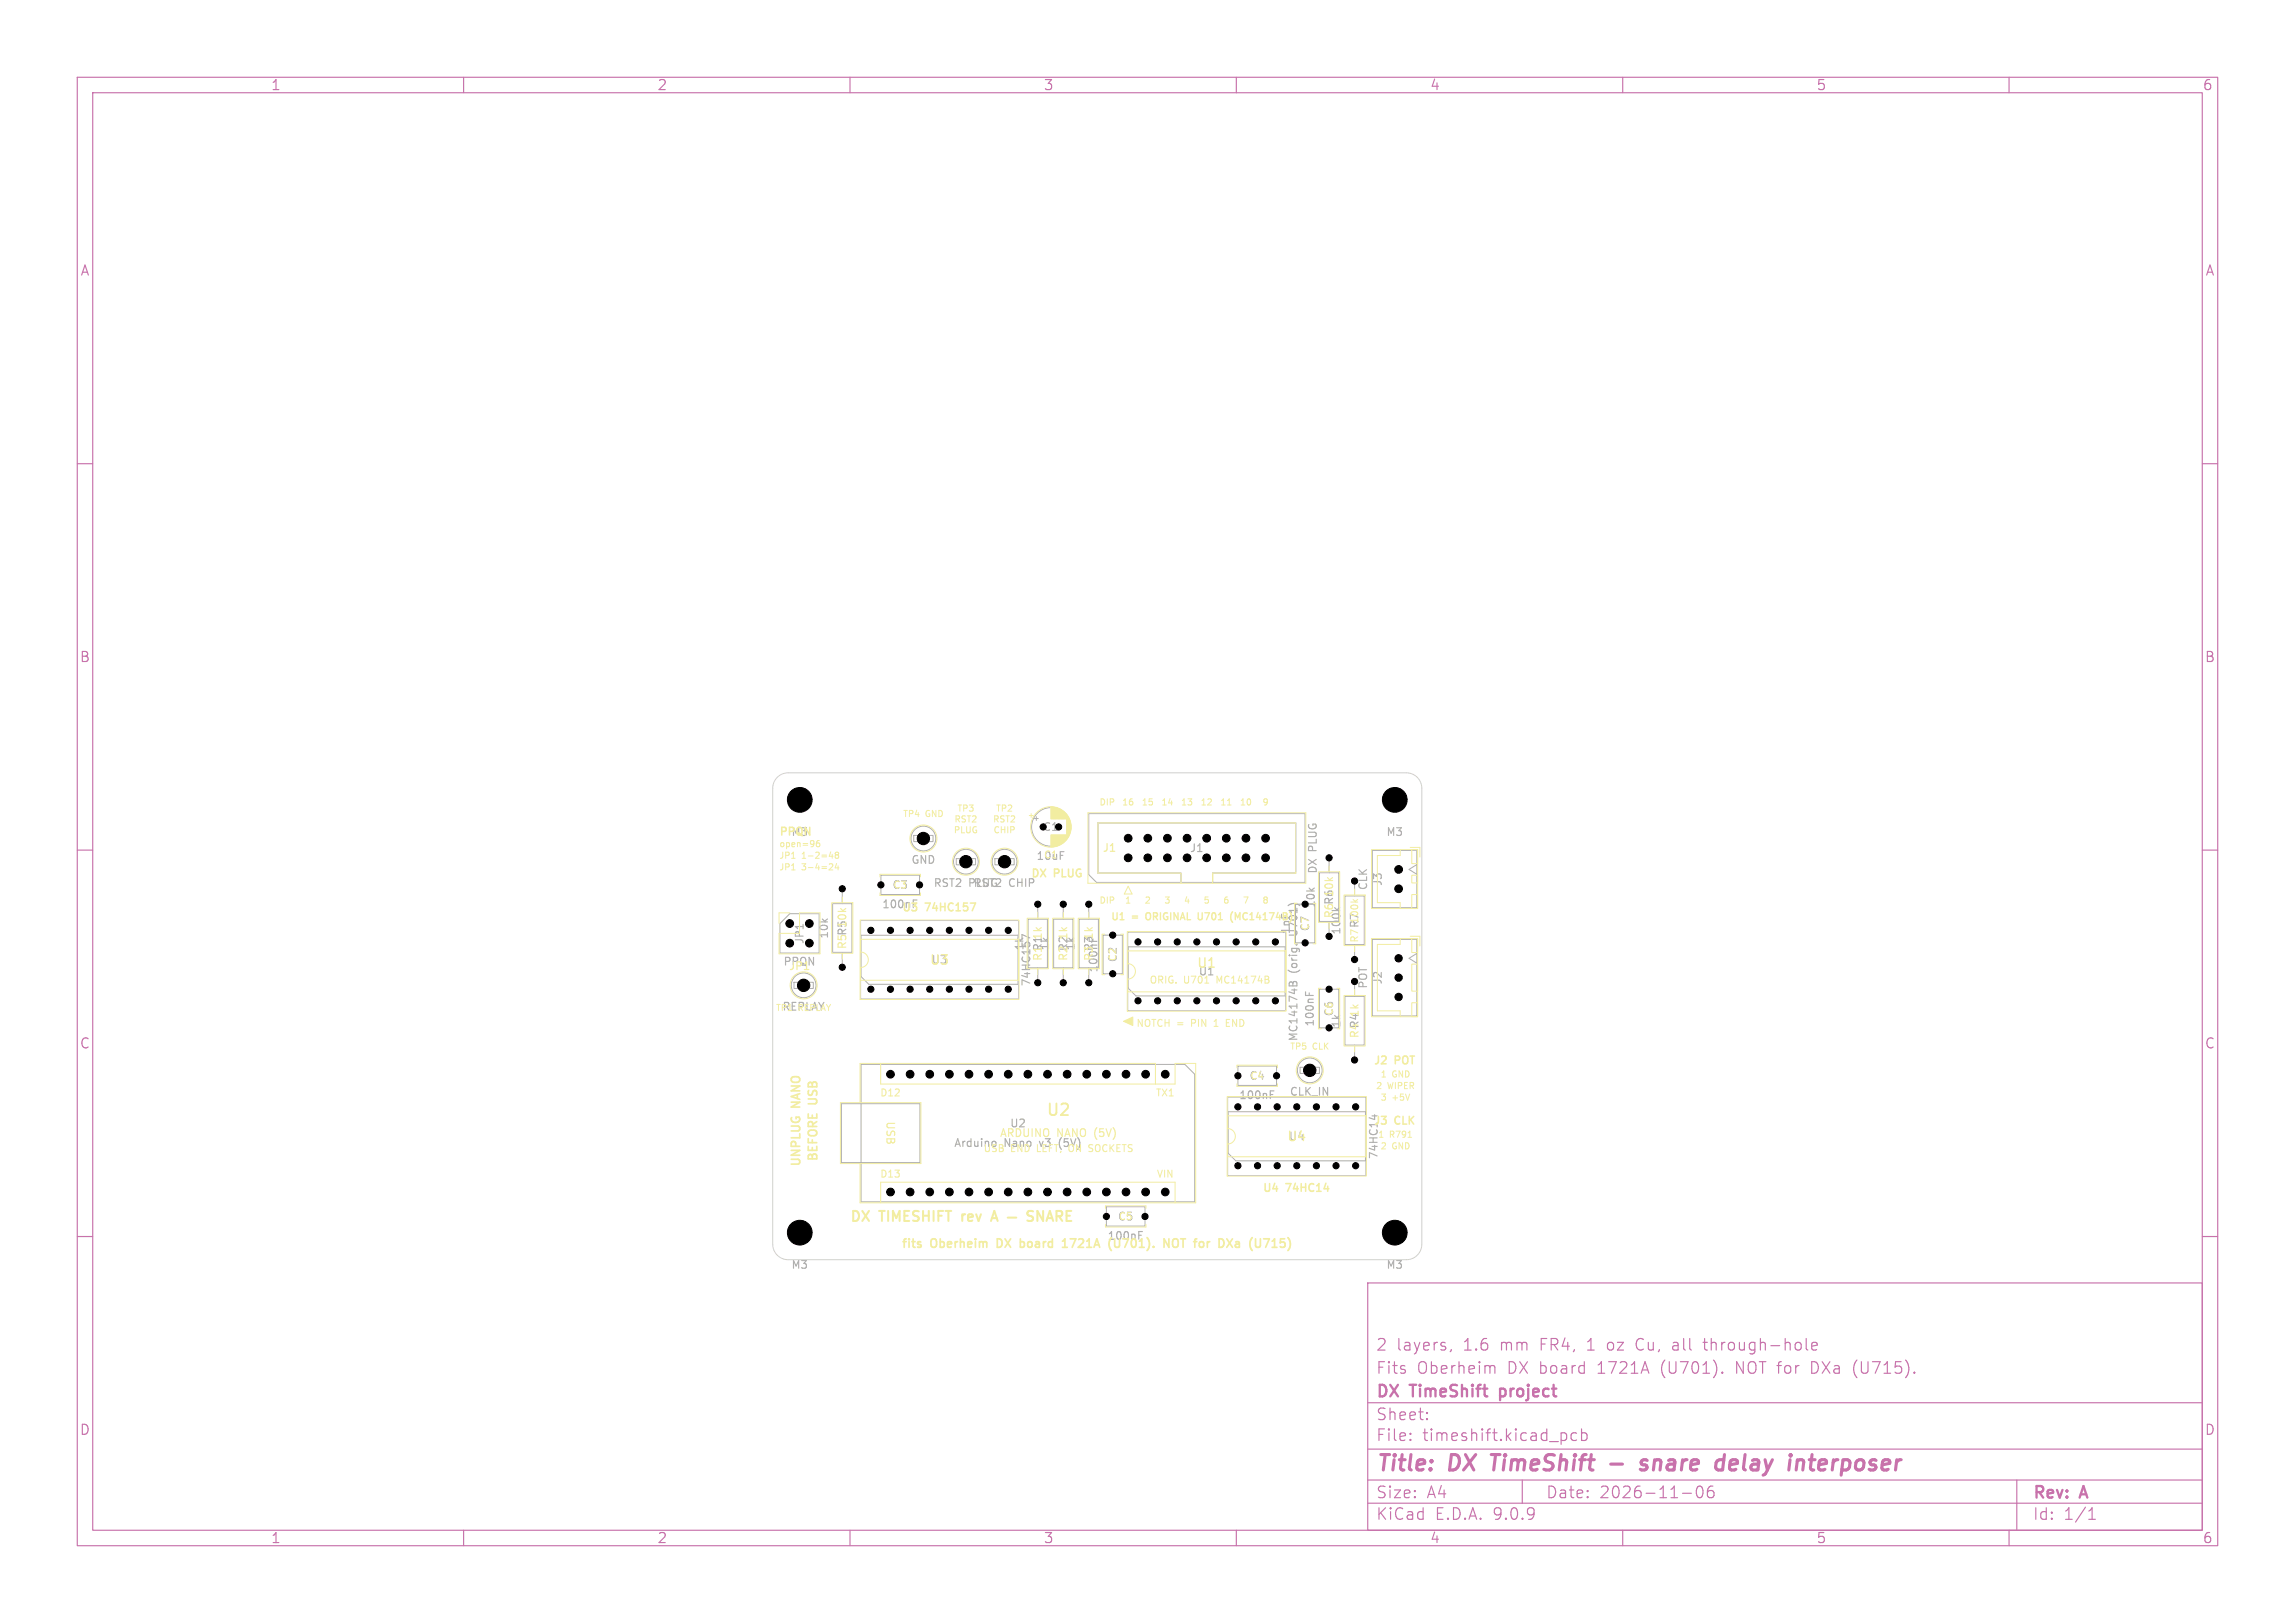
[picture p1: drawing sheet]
<svg xmlns="http://www.w3.org/2000/svg" width="297mm" height="210mm" viewBox="0 0 297 210" stroke-linecap="round" stroke-linejoin="round" font-family="sans-serif">
<defs><g id="words">
<g font-size="2.8" fill="#c872ab">
<text x="178" y="190.9">Title:</text>
<text x="187.7" y="190.9">DX</text>
<text x="193.9" y="190.9">TimeShift</text>
<text x="214.8" y="190.9">snare</text>
<text x="225.3" y="190.9">delay</text>
<text x="235.6" y="190.9">interposer</text>
</g>
<text font-size="2.1" fill="#f2eda1" x="135.3" y="144.7">U2</text>
<g font-size="2.1" fill="#c872ab">
<text x="178" y="178">Fits</text>
<text x="178" y="175">2</text>
<text x="180.7" y="175">layers,</text>
<text x="183.4" y="178">Oberheim</text>
<text x="189.4" y="175">1.6</text>
<text x="194.3" y="175">mm</text>
<text x="195.2" y="178">DX board</text>
<text x="199.6" y="175">FR4,</text>
<text x="205.8" y="175">1</text>
<text x="207" y="178">1721A</text>
<text x="208.5" y="175">oz</text>
<text x="212.4" y="175">Cu,</text>
<text x="215.3" y="178">(U701).</text>
<text x="217.3" y="175">all</text>
<text x="221.5" y="175">through-hole</text>
<text x="225.2" y="178">NOT for</text>
<text x="235.2" y="178">DXa</text>
<text x="240.8" y="178">(U715).</text>
<text x="178" y="184">Sheet:</text>
<text x="178" y="181.2">DX</text>
<text x="182.7" y="181.2">TimeShift</text>
<text x="194.8" y="181.2">project</text>
<text x="178" y="186.7">File:</text>
<text x="184.1" y="186.7">timeshift.kicad_pcb</text>
<text x="178" y="196.9">KiCad</text>
<text x="178" y="194.1">Size:</text>
<text x="184.7" y="194.1">A4</text>
<text x="185.7" y="196.9">E.D.A.</text>
<text x="193.3" y="196.9">9.0.9</text>
<text x="200" y="194.1">Date:</text>
<text x="207" y="194.1">2026-11-06</text>
<text x="263" y="194.3">Rev:</text>
<text x="263" y="196.9">Id:</text>
<text x="267.1" y="196.9">1/1</text>
<text x="269.4" y="194.3">A</text>
</g>
<g font-size="1.8" fill="#c872ab">
<text x="35" y="11.9">1</text>
<text x="85" y="11.9">2</text>
<text x="135" y="11.9">3</text>
<text x="185" y="11.9">4</text>
<text x="235" y="11.9">5</text>
<text x="285" y="11.9">6</text>
<text x="10.3" y="35.9">A</text>
<text x="285.4" y="35.9">A</text>
<text x="10.3" y="85.9">B</text>
<text x="285.3" y="85.9">B</text>
<text x="10.3" y="135.9">C</text>
<text x="285.3" y="135.9">C</text>
<text x="10.3" y="185.9">D</text>
<text x="285.3" y="185.9">D</text>
<text x="35" y="199.9">1</text>
<text x="85" y="199.9">2</text>
<text x="135" y="199.9">3</text>
<text x="185" y="199.9">4</text>
<text x="235" y="199.9">5</text>
<text x="285" y="199.9">6</text>
</g>
<g font-size="1.8" fill="#f2eda1">
<text x="109.8" y="158.4">DX</text>
<text x="113.9" y="158.4">TIMESHIFT</text>
<text x="125" y="158.4">rev</text>
</g>
<g font-size="1.7" fill="#f2eda1">
<text x="120.2" y="125.1">U3</text>
<text x="154.8" y="125.5">U1</text>
<text x="166.5" y="147.9">U4</text>
</g>
<g font-size="1.5" fill="#f2eda1">
<text x="103.9" y="143.3" transform="rotate(-90 103.9 143.3)">NANO</text>
<text x="106.1" y="142.9" transform="rotate(-90 106.1 142.9)">USB</text>
<text x="103.9" y="151.1" transform="rotate(-90 103.9 151.1)">UNPLUG</text>
<text x="106.1" y="150.4" transform="rotate(-90 106.1 150.4)">BEFORE</text>
<text x="116.5" y="161.8">fits</text>
<text x="120.5" y="161.8">Oberheim</text>
<text x="129.5" y="161.8">DX</text>
<text x="132.9" y="161.8">board</text>
<text x="138.8" y="161.8">1721A</text>
<text x="145.2" y="161.8">(U701).</text>
<text x="152.8" y="161.8">NOT</text>
<text x="157.2" y="161.8">for</text>
<text x="160.8" y="161.8">DXa</text>
<text x="165.2" y="161.8">(U715)</text>
</g>
<text font-size="1.4" x="134.9" y="107.7">C1</text>
<g font-size="1.4" fill="#f2eda1">
<text x="100.8" y="108.4">PPQN</text>
<text x="102.3" y="108.4">M3</text>
<text x="133.3" y="113.8">DX</text>
<text x="136.4" y="113.8">PLUG</text>
<text x="142.6" y="110.4">J1</text>
<text x="115.4" y="115.2">C3</text>
<text x="116.6" y="118.2">U3</text>
<text x="119.8" y="118.2">74HC157</text>
<text x="170.4" y="117.6" transform="rotate(-90 170.4 117.6)">10k</text>
<text x="172.7" y="118.9" transform="rotate(-90 172.7 118.9)">R6R610k</text>
<text x="101.3" y="125.1">PPQN</text>
<text x="102" y="125.7">JP1</text>
<text x="109.7" y="122.9" transform="rotate(-90 109.7 122.9)">R5R510k</text>
<text x="135" y="124.4" transform="rotate(-90 135 124.4)">R1R11k</text>
<text x="136" y="123.1" transform="rotate(-90 136 123.1)">1k</text>
<text x="138.3" y="124.4" transform="rotate(-90 138.3 124.4)">R2R21k</text>
<text x="139.3" y="123.1" transform="rotate(-90 139.3 123.1)">1k</text>
<text x="141.6" y="124.4" transform="rotate(-90 141.6 124.4)">R3R31k</text>
<text x="142.2" y="125.9" transform="rotate(-90 142.2 125.9)">100nF</text>
<text x="144.7" y="124.6" transform="rotate(-90 144.7 124.6)">C2</text>
<text x="167.1" y="121" transform="rotate(-90 167.1 121)">1nF</text>
<text x="168.1" y="120.9" transform="rotate(-90 168.1 120.9)">U701)</text>
<text x="169.6" y="120.6" transform="rotate(-90 169.6 120.6)">C7</text>
<text x="173.7" y="121" transform="rotate(-90 173.7 121)">100k</text>
<text x="155" y="126.4">U1</text>
<text x="172.7" y="131.6" transform="rotate(-90 172.7 131.6)">C6</text>
<text x="173.7" y="133.1" transform="rotate(-90 173.7 133.1)">1k</text>
<text x="176" y="134.4" transform="rotate(-90 176 134.4)">R4R41k</text>
<text x="161.6" y="139.9">C4</text>
<text x="177.7" y="138">J2</text>
<text x="180.5" y="138">POT</text>
<text x="114.5" y="145" transform="rotate(90 114.5 145)">USB</text>
<text x="129.3" y="147.3">ARDUINO</text>
<text x="130.6" y="146.1">U2</text>
<text x="134.7" y="148.6">v3</text>
<text x="136.8" y="147.3">NANO</text>
<text x="137.5" y="148.6">(5V)</text>
<text x="141.8" y="147.3">(5V)</text>
<text x="177.7" y="145.8">J3</text>
<text x="180.5" y="145.8">CLK</text>
<text x="163.3" y="154.5">U4</text>
<text x="166.5" y="154.5">74HC14</text>
<text x="143.2" y="160.6">100nF</text>
<text x="144.6" y="158.1">C5</text>
</g>
<g font-size="1.4" fill="#afafaf">
<text x="117.9" y="112">GND</text>
<text x="134" y="111.5">10uF</text>
<text x="153.9" y="110.5">J1</text>
<text x="170.6" y="113.1" transform="rotate(-90 170.6 113.1)">DX</text>
<text x="170.6" y="110.2" transform="rotate(-90 170.6 110.2)">PLUG</text>
<text x="179.3" y="108.4">M3</text>
<text x="114.1" y="117.7">100nF</text>
<text x="120.7" y="115">RST2</text>
<text x="125.4" y="115">PLUG</text>
<text x="125.9" y="115">RST2</text>
<text x="130.6" y="115">CHIP</text>
<text x="177.1" y="115.3" transform="rotate(-90 177.1 115.3)">CLK</text>
<text x="179" y="114.7" transform="rotate(-90 179 114.7)">J3</text>
<text x="104.2" y="122.3" transform="rotate(-90 104.2 122.3)">JP1</text>
<text x="107.4" y="121.6" transform="rotate(-90 107.4 121.6)">10k</text>
<text x="132.7" y="123.1" transform="rotate(-90 132.7 123.1)">1k</text>
<text x="168.1" y="125.9" transform="rotate(-90 168.1 125.9)">(orig.</text>
<text x="101.2" y="131">REPLAY</text>
<text x="133.5" y="127.7" transform="rotate(-90 133.5 127.7)">74HC157</text>
<text x="177.1" y="128" transform="rotate(-90 177.1 128)">POT</text>
<text x="179" y="127.5" transform="rotate(-90 179 127.5)">J2</text>
<text x="168.1" y="134.8" transform="rotate(-90 168.1 134.8)">MC14174B</text>
<text x="170.2" y="132.9" transform="rotate(-90 170.2 132.9)">100nF</text>
<text x="160.3" y="142.4">100nF</text>
<text x="166.8" y="142">CLK_IN</text>
<text x="123.4" y="148.6">Arduino</text>
<text x="130" y="148.6">Nano</text>
<text x="178.5" y="150.1" transform="rotate(-90 178.5 150.1)">74HC14</text>
<text x="102.3" y="164.4">M3</text>
<text x="179.3" y="164.4">M3</text>
</g>
<g font-size="1.3" fill="#f2eda1">
<text x="135" y="111.3">C1</text>
<text x="143.7" y="119.3">U1</text>
<text x="146.5" y="119.3">=</text>
<text x="148.7" y="119.3">ORIGINAL</text>
<text x="155.8" y="119.3">U701</text>
<text x="160.3" y="119.3">(MC14174B)</text>
<text x="176" y="119.4" transform="rotate(-90 176 119.4)">100k</text>
<text x="176" y="122.1" transform="rotate(-90 176 122.1)">R7 R7</text>
<text x="148.7" y="127.5">ORIG.</text>
<text x="153.2" y="127.5">U701</text>
<text x="157.6" y="127.5">MC14174B</text>
<text x="147" y="133.1">NOTCH =</text>
<text x="154.3" y="133.1">PIN</text>
<text x="157.5" y="133.1">1</text>
<text x="159.3" y="133.1">END</text>
<text x="113.8" y="142.1">D12</text>
<text x="149.5" y="142.1">TX1</text>
<text x="127.2" y="149.3">USB</text>
<text x="130.8" y="149.3">END</text>
<text x="134.4" y="149.3">LEFT,</text>
<text x="138.7" y="149.3">ON</text>
<text x="141.5" y="149.3">SOCKETS</text>
<text x="113.8" y="152.6">D13</text>
<text x="149.6" y="152.6">VIN</text>
</g>
<g font-size="1.1" fill="#f2eda1">
<text x="116.8" y="105.9">TP4</text>
<text x="119.8" y="105.9">GND</text>
<text x="123.4" y="108">PLUG</text>
<text x="123.4" y="106.6">RST2</text>
<text x="123.8" y="105.2">TP3</text>
<text x="128.4" y="106.6">RST2</text>
<text x="128.5" y="108">CHIP</text>
<text x="128.8" y="105.2">TP2</text>
<text x="142.2" y="104.4">DIP</text>
<text x="145.1" y="104.4">16</text>
<text x="147.7" y="104.4">15</text>
<text x="150.2" y="104.4">14</text>
<text x="152.8" y="104.4">13</text>
<text x="155.3" y="104.4">12</text>
<text x="157.8" y="104.4">11</text>
<text x="160.4" y="104.4">10</text>
<text x="163.3" y="104.4">9</text>
<text x="100.8" y="109.8">open=96</text>
<text x="100.8" y="111.3">JP1</text>
<text x="100.8" y="112.8">JP1</text>
<text x="103.8" y="111.3">1-2=48</text>
<text x="103.8" y="112.8">3-4=24</text>
<text x="142.2" y="117.1">DIP</text>
<text x="145.5" y="117.1">1</text>
<text x="148.1" y="117.1">2</text>
<text x="150.6" y="117.1">3</text>
<text x="153.1" y="117.1">4</text>
<text x="155.7" y="117.1">5</text>
<text x="158.2" y="117.1">6</text>
<text x="160.8" y="117.1">7</text>
<text x="163.3" y="117.1">8</text>
<text x="100.3" y="131">TP1</text>
<text x="103.3" y="131">REPLAY</text>
<text x="166.9" y="136">TP5</text>
<text x="169.9" y="136">CLK</text>
<text x="178" y="141.1">2</text>
<text x="178.6" y="139.6">1</text>
<text x="178.6" y="142.6">3</text>
<text x="179.6" y="141.1">WIPER</text>
<text x="180.2" y="139.6">GND</text>
<text x="180.2" y="142.6">+5V</text>
<text x="178.3" y="147.4">1</text>
<text x="178.6" y="148.9">2</text>
<text x="179.8" y="147.4">R791</text>
<text x="180.2" y="148.9">GND</text>
</g>
<g font-size=".8" fill="#afafaf">
<text x="118.6" y="108.9">TP4</text>
<text x="124.1" y="111.9">TP3</text>
<text x="129.1" y="111.9">TP2</text>
<text x="103.1" y="127.9">TP1</text>
<text x="168.6" y="138.9">TP5</text>
</g>
</g></defs>
<g fill="none" stroke="#c872ab" stroke-width=".15">
<path d="M10 10h277v190h-277zM12 12h273v186h-273zM60 10v2M110 10v2M160 10v2M210 10v2M260 10v2M10 60h2M285 60h2M10 110h2M285 110h2M10 160h2"/>
<path d="M177 166h108v32h-108zM187.8 174.6l-.1 .3M193 176.7l.4 .1 .1 .1v.8M211.8 173.6l-.1 .2 .1 .5M216.7 173.7l-.2 .1M216.7 174.1a.29 .29 0 0 0-.3 .3 .29 .29 0 0 0 .3 .3M220.4 173.7h.6M220.6 173.2v1.3l.2 .2M222.9 177.6h.1l-.1 .1M222.9 177.6h-.1l.1 .1M222.9 177.6v.1M233.8 174.6l.2 .1"/>
<path d="M234.5 174.2l.7-.1-.1-.3-.4-.1-.2 .2v.7l.2 .1 .4-.1M234.8 176.2h-.3v1.5h.3M239.9 177.3l.1 .5 .2 .4M240.2 176.1l-.2 .3-.1 .6M285 160h2M60 198v2M110 198v2M160 198v2M177 194.5h108M177 191.5h108M177 187.5h108M177 181.5h108"/>
<path d="M182.5 186.3h.1l-.1 .1M182.5 186.3v.1M182.5 185.5v.1M182.5 185.5h.1l-.1 .1M184.7 183.6v.1M184.7 183.6h-.1l.1 .1M184.7 182.8v.1M184.7 182.8h-.1l.1 .1M197 191.5v3M202.5 185.4l.2 .3v.4l-.2 .3M204 185.5l-.4-.1-.3 .3v.4l.2 .2 .1 .1 .4-.1M204.7 185.5l.4-.1 .3 .3v.4l-.2 .2-.1 .1-.4-.1"/>
<path d="M204.7 184.9v1.5M210 198v2M217.7 193.2h1.2M219.7 192.4a.36 .36 0 0 1 .6 .2 .77 .77 0 0 1-.4 1.2 1 1 0 0 1-.2-1.4zM221.7 192.3a.59 .59 0 0 0-.7 .6v.6l.1 .2 .4 .1 .2-.1 .1-.5-.1-.3h-.5l-.2 .3M260 198v2M261 191.5v6.5M270.3 196.6h.9M270.3 195.5l.4-.4v1.5"/>
</g>
<path d="M193 188.2h1.1M193.6 188.2l-.3 2M208.4 189.4h1.6M213.2 189a.49 .49 0 0 0-.8 .3v.1l.7 .2 .1 .2-.2 .3-.2 .1-.5-.1M214.1 188.9l-.1 1.3M223.2 188.2l-.3 2M224.6 188.9l-.6 .1-.1 .2-.1 .7 .1 .2 .2 .1 .5-.1M224.8 189.4l-.9 .1M234.1 188.9h.8M234.5 188.2l-.2 1.7 .1 .2 .3 .1" fill="none" stroke="#c872ab" stroke-width=".4"/>
<path d="M194.1 179.7v1.5M194.3 179.7l-.2 .1M194.1 180.6l.2 .1" fill="none" stroke="#c872ab" stroke-width=".3"/>
<g fill="none" stroke="#afafaf" stroke-width=".15">
<path d="M102.7 103.4h.6M102.7 103v1M103.3 103v1M103.7 104h.6M103.7 103.2l.3-.2v1M103.9 119.6v.6M118.2 116.5h.5M137.2 110.2h.5M173.4 117.4l-.4 .3M179.7 103v1M179.7 103.4h.6M180.3 103v1"/>
<path d="M180.7 103.1l.4-.1 .2 .1v.1l-.6 .8h.6M133.3 121.4l-1-.5v.7M167.3 127.2a.27 .27 0 0 1 .3-.2 .27 .27 0 0 1 .2 .2v.4M167.3 127.2l-.2-.2-.2 .1-.1 .1v.4M167.3 127.2v.4M167.7 122.2h.1M169 128.3v.5M169.4 128.5v.3M102.7 159.4h.6M102.7 159v1M103.3 159v1M103.7 159h.6l-.3 .3 .3 .1v.5l-.2 .1-.4-.1"/>
<path d="M128.6 147.7l.2 .1 .1 .4M147.4 159.4h.4M147.4 159.8h.3M164.4 141.6h.3M164.4 141.2h.5M177.9 144.2v.7M179.7 159v1M179.7 159.4h.6M180.3 159v1M181 158.9l-.3 .7h.7M181.2 159.3v.7"/>
</g>
<g fill="none" stroke="#afafaf" stroke-width=".13">
<path d="M100.9 119.5l1.3-1.3h3.8v5.1h-5.1zM107.8 116.9h2.4v6.3h-2.4zM109 115v1.9M111.4 119.1h20.4v10.2h-20.4zM114 113.3h5v2.5h-5zM118.2 108.1h2.6v.8h-2.6zM123.7 111.1h2.5v.8h-2.5zM128.7 111.1h2.5v.8h-2.5zM133 118.9h2.5v6.3h-2.5zM133.9 105.9h.5M134.1 105.7v.5M134.3 117v1.9"/>
<path d="M136.3 118.9h2.6v6.3h-2.6zM137.6 117v1.9M139.7 118.9h2.4v6.3h-2.4zM140.9 105.3h28v8.9h-27l-1-1zM140.9 117v1.9M152.8 114.2v-1.2h-10.7v-6.5h25.6v6.5h-10.8v1.2M167.6 117h2.5v5h-2.5zM170.7 112.9h2.6v6.3h-2.6zM172 111v1.9M172 119.2v2M174.1 115.9h2.4v6.3h-2.4zM175.3 114v1.9"/>
<path d="M177.6 110.1h5.7v7.4h-5.7zM183.3 111.9l-1 .6 1 .6M102.8 127.1h2.4v.8h-2.4zM109 123.2v2M111.4 137.7h41.9l1.3 1.3v16.5h-43.2zM111.4 121h20.3v6.4h-19.3l-1-1zM134.3 125.2v2M137.6 125.2v2M140.9 125.2v2M142.8 121h2.4v5h-2.4zM145.9 120.6h20.5v10.2h-20.5zM146 122.5h20.3v6.4h-19.3l-1-1z"/>
<path d="M160.2 138h5v2.5h-5zM168.2 138.1h2.5v.8h-2.5zM170.7 128h2.6v5h-2.6zM174.1 128.9h2.4v6.3h-2.4zM175.3 122.2v2M175.3 127v1.9M175.3 135.2v2M177.6 121.6h5.7v9.9h-5.7zM183.3 123.4l-1 .6 1 .6M108.9 142.8h10.1v7.6h-10.1zM143.2 156.2h5v2.5h-5zM158.9 142h17.9v10.1h-17.9z"/>
<path d="M158.9 143.9h17.8v6.3h-16.8l-1-1z"/>
<circle cx="119.5" cy="108.5" r="1.6"/>
<circle cx="125" cy="111.5" r="1.6"/>
<circle cx="130" cy="111.5" r="1.6"/>
<circle cx="136" cy="107" r="2.5"/>
<circle cx="104" cy="127.5" r="1.6"/>
<circle cx="169.5" cy="138.5" r="1.6"/>
</g>
<path d="M145.4 132.2l1.2-.6v1.1z" fill="#f2eda1" stroke="#f2eda1" stroke-width=".13"/>
<g fill="none" stroke="#f2eda1" stroke-width=".13">
<path d="M102.2 118.1h-1.4v1.4M102.4 111.1h.5M102.4 112.6h.5M103.5 118.1h2.6v5.3h-5.3v-2.6h2.7zM106 108.8h-.2l-.1 .2-.1 .4 .2 .2 .3-.1-.1-.4h-.2l-.2 .1M107.3 110.8h.5M107.6 111.8l.2 .1-.1 .2-.4 .5h.5M107.6 116.8h2.8v6.6h-2.8zM107.7 110.5v.6M108.2 110.6l-.1-.1 .1-.2h.2l.1 .1-.1 .2M108.2 110.6l-.1 .2v.1l.1 .2 .3-.1v-.1v-.2l-.1-.1M108.2 110.6h.2"/>
<path d="M108.3 111.7l-.2 .6h.5M108.5 112v.6M109 116v.8M111.3 119.1h20.6v10.2h-20.6zM113.9 113.5v-.4h5.2v.4M113.9 115.5v.4h5.2v-.4M132.9 118.8h2.8v6.6h-2.8zM133.2 105.5h.5M133.4 105.3v.5M134.3 118v.8M136 104.4v1.6M136 108v1.6"/>
<path d="M136.1 104.4v1.6M136.1 108v1.6M136.2 104.4v1.6M136.2 108v1.6M136.2 118.8h2.8v6.6h-2.8zM136.3 104.4v1.6M136.3 108v1.6M136.4 104.4v1.6M136.4 108v1.6M136.4 104.5v1.5M136.4 108v1.5M136.5 104.5v1.5"/>
<path d="M136.5 108v1.5M136.6 104.5v1.5M136.6 108v1.5M136.7 104.5v1.5M136.7 108v1.5M136.8 104.5v1.5M136.8 108v1.5M136.8 104.6v1.4M136.8 108v1.4M136.9 104.6v1.4M136.9 108v1.4M137 104.6v1.4"/>
<path d="M137 108v1.4M137.1 104.7v1.3M137.1 108v1.3M137.2 104.7v1.3M137.2 108v1.3M137.3 104.8v1.2M137.3 108v1.2M137.4 104.8v1.2M137.4 108v1.2M137.4 104.9v1.1M137.4 108v1.1M137.5 104.9v1.1"/>
<path d="M137.5 108v1.1M137.6 104.9v1.1M137.6 108v1.1M137.6 105v1M137.6 108v1M137.6 118v.8M137.7 105v1M137.7 108v1M137.7 105.1v.9M137.7 108v.9M137.8 105.1v.9M137.8 108v.9"/>
<path d="M137.8 105.2v.8M137.8 108v.8M137.9 105.2v.8M137.9 108v.8M137.9 105.3v.7M137.9 108v.7M138 105.3v.7M138 108v.7M138 105.4v3.2M138.1 105.4v3.2M138.1 105.5v3M138.2 105.6v2.8"/>
<path d="M138.2 105.7v2.6M138.3 105.7v2.6M138.3 105.8v2.4M138.4 105.9v2.2M138.4 106v2M138.4 106.1v1.8M138.5 106.2v1.6M138.5 106.3v1.4M138.6 106.5v1M138.6 106.7v.6M139.5 118.8h2.8v6.6h-2.8zM140.8 105.2h28.2v9.1h-28.2z"/>
<path d="M140.9 118v.8M146 114.7l.5 1h-1zM152.8 114.3v-1.3h-10.7v-6.5h25.6v6.5h-10.8v1.3M158.9 104.2h.4M167.5 116.9v5.2h.4M170.3 116.9v5.2h-.4M170.6 112.8h2.8v6.6h-2.8zM172 112v.8M172 119.4v.7M173.9 115.8h2.8v6.6h-2.8zM175.3 115v.8M177.5 109.9h6v7.7h-6z"/>
<path d="M181.2 110v.7h-3v6.1h3v.8M182.5 109.7h1.3v1.2M182.7 110h.7v1.8h-.7zM182.7 113.3h.7v1h-.7zM182.7 115.8h.7v1.8h-.7zM109 123.4v.7M111.4 121.5h20.4v5.3h-20.4v-1.6a1 1 0 0 0 1-1 1 1 0 0 0-1-1zM114 137.6v2.7h38.1v-2.7h2.6v18h-43.4v-5M134.3 125.4v.7M137.6 125.4v.7M143 120.9h-.4v5.2h.4M145 120.9h.4v5.2h-.4"/>
<path d="M145.9 120.6h20.5v10.2h-20.5zM145.9 123h20.5v5.3h-20.5v-1.6a1 1 0 0 0 1-1 1 1 0 0 0-1-1zM155.9 127.2h.5M157.1 132.8h.5M157.3 132l-.2 .2M158.7 132.3h.3M159.1 131.9h-.4v.9h.4M160.1 138.2v-.4h5.2v.4M171 127.9h-.4v5.2h.4M173 127.9h.4v5.2M173.9 128.8h2.8v6.6h-2.8zM175.3 122.4v.7"/>
<path d="M175.3 128v.8M175.3 135.4v.7M177.5 121.4h6v10.2h-6zM181.2 121.5v.7h-3v8.6h3v.8M182.5 121.2h1.3v1.2M182.7 121.5h.7v1.8h-.7zM182.7 124.8h.7v3.5h-.7zM182.7 129.8h.7v1.8h-.7zM108.8 142.7h10.4v7.9h-10.4zM114 155.6v-2.6h38.1v2.6M140.9 149h.3M140.9 148.5l.3 .1"/>
<path d="M141.3 148.1l-.4 .1M143.1 156.4v-.4h5.2v.4M143.1 158.4v.4h5.2v-.4M149.5 140.3v-2.7h-38.2v5.1M158.8 141.9h18v10.3h-18zM158.9 144.4h17.9v5.3h-17.9v-1.7a1 1 0 0 0 1-1 1 1 0 0 0-1-1zM160.1 140.2v.4h5.2v-.4"/>
<circle cx="119.5" cy="108.5" r="1.75"/>
<circle cx="125" cy="111.5" r="1.75"/>
<circle cx="130" cy="111.5" r="1.75"/>
<circle cx="136" cy="107" r="2.62"/>
<circle cx="104" cy="127.5" r="1.75"/>
<circle cx="169.5" cy="138.5" r="1.75"/>
</g>
<path d="M144.9 119h.6M155.1 118.8l.1 .2h.3M159.5 118a1.03 1.03 0 0 0 0 1.3M160.2 118.7l-.3-.6v.9" fill="none" stroke="#f2eda1" stroke-width=".18"/>
<path d="M125.6 116.9h.6l-.4 1" fill="none" stroke="#f2eda1" stroke-width=".2"/>
<g fill="none" stroke="#f2eda1" stroke-width=".22">
<path d="M118.9 161l.3 .1v.1l-.1 .2h-.3M118.9 160.7h.3M127.5 160.7l.2 .1v.6M132 161.3h.5M132 160.7h.5M137.5 161.4h.6M137.5 160.6l.3-.3v1.1M143.7 161.6l.1 .2M144.3 160.3v1l.2 .1 .3-.1M150.6 160.3l.7 1.1v-1.1M152.4 160.5a.37 .37 0 0 0-.4-.2 .37 .37 0 0 0-.3 .4v.3a.37 .37 0 0 0 .3 .4 .37 .37 0 0 0 .4-.2M156.5 160.7h.1"/>
<path d="M159.9 160.7h.4l.1 .7M160.4 160.9l-.4 .1a.22 .22 0 0 0-.1 .2 .22 .22 0 0 0 .1 .2l.4-.1M162.1 160.1l-.1 .1M164.6 161.4h.7M164.8 160.5l-.2 .1"/>
</g>
<path d="M128.2 158l.5-1.3 .4 1.3M128.4 157.6h.6M130.4 157.6h1.1M133.7 156.7h-.5l-.2 .1-.1 .3a.62 .62 0 0 0 .7 .3l.1 .2-.1 .3h-.7M135 156.7v1.3l-.7-1.3v1.3M135.4 158l.5-1.3 .4 1.3M135.5 157.6h.7M136.7 157.4h.5a.35 .35 0 0 0 .3-.4 .35 .35 0 0 0-.3-.3h-.5v1.3M137 157.4l.5 .6M138 157.3h.5M138.6 156.7h-.6v1.3h.6" fill="none" stroke="#f2eda1" stroke-width=".26"/>
<path d="M100.6 100.6a2 2 0 0 1 1.4-.6h80a2 2 0 0 1 2 2v59a2 2 0 0 1-2 2h-80a2 2 0 0 1-2-2v-59a2 2 0 0 1 .6-1.4z" fill="none" stroke="#d0d2cd" stroke-width=".13"/>
<g fill="#000" stroke="#000" stroke-width=".13">
<circle cx="102.2" cy="119.5" r=".5"/>
<circle cx="103.5" cy="103.5" r="1.6"/>
<circle cx="104.7" cy="119.5" r=".5"/>
<circle cx="109" cy="115" r=".4"/>
<circle cx="114" cy="114.5" r=".4"/>
<circle cx="119" cy="114.5" r=".4"/>
<circle cx="119.5" cy="108.5" r=".8"/>
<circle cx="125" cy="111.5" r=".8"/>
<circle cx="130" cy="111.5" r=".8"/>
<circle cx="134.3" cy="117" r=".4"/>
<circle cx="137" cy="107" r=".4"/>
<circle cx="137.6" cy="117" r=".4"/>
<circle cx="140.9" cy="117" r=".4"/>
<circle cx="146" cy="108.5" r=".5"/>
<circle cx="146" cy="111" r=".5"/>
<circle cx="148.5" cy="108.5" r=".5"/>
<circle cx="148.5" cy="111" r=".5"/>
<circle cx="151.1" cy="108.5" r=".5"/>
<circle cx="151.1" cy="111" r=".5"/>
<circle cx="153.6" cy="111" r=".5"/>
<circle cx="153.6" cy="108.5" r=".5"/>
<circle cx="156.2" cy="108.5" r=".5"/>
<circle cx="156.2" cy="111" r=".5"/>
<circle cx="158.7" cy="108.5" r=".5"/>
<circle cx="158.7" cy="111" r=".5"/>
<circle cx="161.2" cy="108.5" r=".5"/>
<circle cx="161.2" cy="111" r=".5"/>
<circle cx="163.8" cy="111" r=".5"/>
<circle cx="163.8" cy="108.5" r=".5"/>
<circle cx="168.9" cy="117" r=".4"/>
<circle cx="172" cy="111" r=".4"/>
<circle cx="175.3" cy="114" r=".4"/>
<circle cx="180.5" cy="103.5" r="1.6"/>
<circle cx="181" cy="115" r=".5"/>
<circle cx="181" cy="112.5" r=".5"/>
<circle cx="102.2" cy="122" r=".5"/>
<circle cx="104" cy="127.5" r=".8"/>
<circle cx="104.7" cy="122" r=".5"/>
<circle cx="109" cy="125.2" r=".4"/>
<circle cx="112.7" cy="128" r=".4"/>
<circle cx="112.7" cy="120.4" r=".4"/>
<circle cx="115.2" cy="139" r=".5"/>
<circle cx="115.2" cy="128" r=".4"/>
<circle cx="115.2" cy="120.4" r=".4"/>
<circle cx="117.8" cy="139" r=".5"/>
<circle cx="117.8" cy="128" r=".4"/>
<circle cx="117.8" cy="120.4" r=".4"/>
<circle cx="120.3" cy="139" r=".5"/>
<circle cx="120.3" cy="128" r=".4"/>
<circle cx="120.3" cy="120.4" r=".4"/>
<circle cx="122.9" cy="139" r=".5"/>
<circle cx="122.9" cy="128" r=".4"/>
<circle cx="122.9" cy="120.4" r=".4"/>
<circle cx="125.4" cy="139" r=".5"/>
<circle cx="125.4" cy="128" r=".4"/>
<circle cx="125.4" cy="120.4" r=".4"/>
<circle cx="127.9" cy="139" r=".5"/>
<circle cx="127.9" cy="128" r=".4"/>
<circle cx="127.9" cy="120.4" r=".4"/>
<circle cx="130.5" cy="139" r=".5"/>
<circle cx="130.5" cy="128" r=".4"/>
<circle cx="130.5" cy="120.4" r=".4"/>
<circle cx="133" cy="139" r=".5"/>
<circle cx="134.3" cy="127.2" r=".4"/>
<circle cx="135.6" cy="139" r=".5"/>
<circle cx="137.6" cy="127.2" r=".4"/>
<circle cx="138.1" cy="139" r=".5"/>
<circle cx="140.6" cy="139" r=".5"/>
<circle cx="140.9" cy="127.2" r=".4"/>
<circle cx="143.2" cy="139" r=".5"/>
<circle cx="144" cy="121" r=".4"/>
<circle cx="144" cy="126" r=".4"/>
<circle cx="145.7" cy="139" r=".5"/>
<circle cx="147.3" cy="129.5" r=".4"/>
<circle cx="147.3" cy="121.9" r=".4"/>
<circle cx="148.3" cy="139" r=".5"/>
<circle cx="149.8" cy="129.5" r=".4"/>
<circle cx="149.8" cy="121.9" r=".4"/>
<circle cx="150.8" cy="139" r=".5"/>
<circle cx="152.3" cy="129.5" r=".4"/>
<circle cx="152.3" cy="121.9" r=".4"/>
<circle cx="154.9" cy="129.5" r=".4"/>
<circle cx="154.9" cy="121.9" r=".4"/>
<circle cx="157.4" cy="129.5" r=".4"/>
<circle cx="157.4" cy="121.9" r=".4"/>
<circle cx="160" cy="129.5" r=".4"/>
<circle cx="160" cy="121.9" r=".4"/>
<circle cx="160.2" cy="139.2" r=".4"/>
<circle cx="162.5" cy="129.5" r=".4"/>
<circle cx="162.5" cy="121.9" r=".4"/>
<circle cx="165" cy="129.5" r=".4"/>
<circle cx="165" cy="121.9" r=".4"/>
<circle cx="165.2" cy="139.2" r=".4"/>
<circle cx="168.9" cy="122" r=".4"/>
<circle cx="169.5" cy="138.5" r=".8"/>
<circle cx="172" cy="128" r=".4"/>
<circle cx="172" cy="133" r=".4"/>
<circle cx="172" cy="121.2" r=".4"/>
<circle cx="175.3" cy="127" r=".4"/>
<circle cx="175.3" cy="137.2" r=".4"/>
<circle cx="175.3" cy="124.2" r=".4"/>
<circle cx="181" cy="129" r=".48"/>
<circle cx="181" cy="124" r=".48"/>
<circle cx="181" cy="126.5" r=".48"/>
<circle cx="103.5" cy="159.5" r="1.6"/>
<circle cx="115.2" cy="154.2" r=".5"/>
<circle cx="117.8" cy="154.2" r=".5"/>
<circle cx="120.3" cy="154.2" r=".5"/>
<circle cx="122.9" cy="154.2" r=".5"/>
<circle cx="125.4" cy="154.2" r=".5"/>
<circle cx="127.9" cy="154.2" r=".5"/>
<circle cx="130.5" cy="154.2" r=".5"/>
<circle cx="133" cy="154.2" r=".5"/>
<circle cx="135.6" cy="154.2" r=".5"/>
<circle cx="138.1" cy="154.2" r=".5"/>
<circle cx="140.6" cy="154.2" r=".5"/>
<circle cx="143.2" cy="154.2" r=".5"/>
<circle cx="143.2" cy="157.4" r=".4"/>
<circle cx="145.7" cy="154.2" r=".5"/>
<circle cx="148.2" cy="157.4" r=".4"/>
<circle cx="148.3" cy="154.2" r=".5"/>
<circle cx="150.8" cy="154.2" r=".5"/>
<circle cx="160.2" cy="150.8" r=".4"/>
<circle cx="160.2" cy="143.2" r=".4"/>
<circle cx="162.7" cy="150.8" r=".4"/>
<circle cx="162.7" cy="143.2" r=".4"/>
<circle cx="165.3" cy="143.2" r=".4"/>
<circle cx="165.3" cy="150.8" r=".4"/>
<circle cx="167.8" cy="150.8" r=".4"/>
<circle cx="167.8" cy="143.2" r=".4"/>
<circle cx="170.4" cy="143.2" r=".4"/>
<circle cx="170.4" cy="150.8" r=".4"/>
<circle cx="172.9" cy="150.8" r=".4"/>
<circle cx="172.9" cy="143.2" r=".4"/>
<circle cx="175.4" cy="143.2" r=".4"/>
<circle cx="175.4" cy="150.8" r=".4"/>
<circle cx="180.5" cy="159.5" r="1.6"/>
</g>
<use href="#words"/>
</svg>
